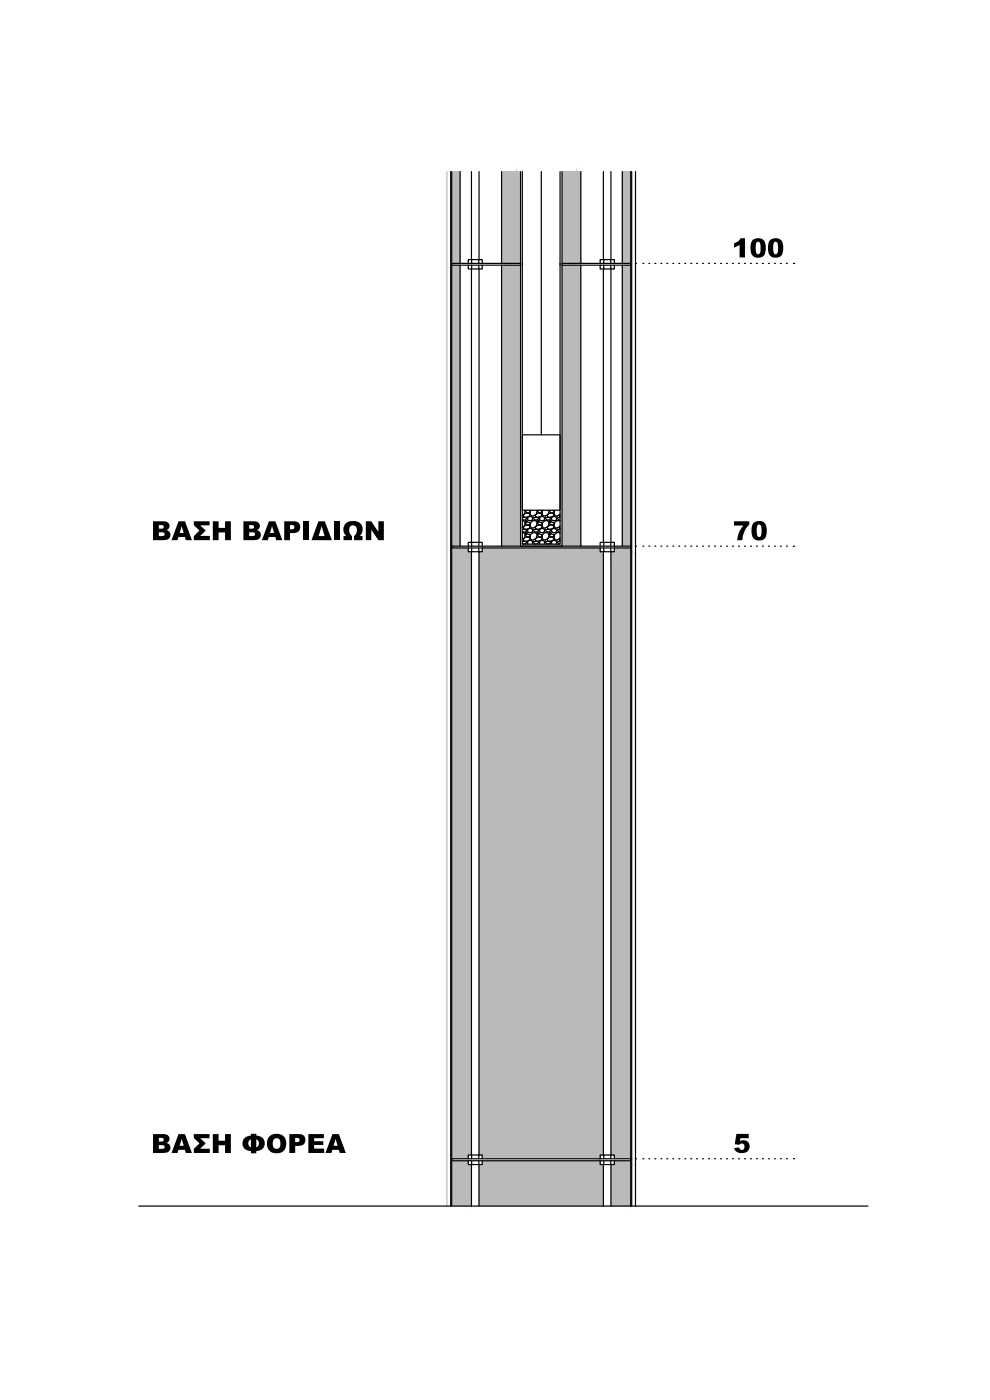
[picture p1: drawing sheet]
<svg xmlns="http://www.w3.org/2000/svg" width="210mm" height="297mm" viewBox="0 0 210 297" stroke-linecap="round" stroke-linejoin="round" font-family="sans-serif">
<path d="M94.8 36.4v219.5" fill="none" stroke="#bababa" stroke-width=".25"/>
<g fill="none" stroke="#000" stroke-width=".25">
<path d="M95.6 36.4v219.5M95.8 36.4v219.5M97.6 36.4v19.5M100 36.4v18.7M101.6 36.4v18.7M106.4 36.4v19.5M110.4 36.4v79.5h8.8v-79.5M110.8 36.4v79h8v-79M114.8 36.4v55.8M123.2 36.4v19.5M128 36.4v18.7M129.6 36.4v18.7"/>
<path d="M132 36.4v19.5M133.8 36.4v219.5M134 36.4v219.5M134.8 36.4v219.5M95.8 55.9h14.6M95.8 56.3h14.6M97.6 56.3v59.6M99.3 56.3v.8h.7v-.8M99.3 55.9v-.8h.7v.8M100 57.1v58M100 55.1h1.6v.8M101.6 56.3v.8h-1.6"/>
<path d="M101.6 55.1h.7v.8M101.6 57.1v58M102.3 56.3v.8h-.7M106.4 56.3v59.6M110.8 55.9v.4M118.8 55.9v.4M119.2 55.9h14.6M119.2 56.3h14.6M123.2 56.3v59.6M127.3 56.3v.8h.8M128 57.1v58M128.1 56.3v.8h1.5"/>
<path d="M128.1 55.1h-.8v.8M129.6 56.3v.8h.7v-.8M129.6 55.9v-.8h.7v.8M129.6 55.1h-1.5v.8M129.6 57.1v58M132 56.3v59.6M134.8 55.9h.1M136.4 55.9h.1M137.6 55.9h.1M138.9 55.9h.1M140.2 55.9h.1M141.4 55.9h.1"/>
<path d="M142.7 55.9h.1M144 55.9h.1M145.3 55.9h.1M146.5 55.9h.1M147.8 55.9h.1M149 55.9h.1M150.3 55.9h.1M151.6 55.9h.1M152.8 55.9h.1M154.1 55.9h.1M155.4 55.9h.1M156.6 55.9h.1"/>
<path d="M157.9 55.9h.1M159.2 55.9h.1M160.5 55.9h.1M161.7 55.9h.1M163 55.9h.1M164.3 55.9h.1M165.5 55.9h.1M166.8 55.9h.1M168.4 55.9h.1M110.8 92.2h8v16h-8zM95.8 115.9h.1M95.8 115.9h38"/>
<path d="M95.8 116.2h38M99.3 116.2v.8h.7v-.8M99.3 115.9v-.8h.7v.8M100 117v128M100 115.1h1.6v.8M101.6 116.2v.8h-1.6M101.6 115.1h.7v.8M101.6 117v128M102.3 116.2v.8h-.7M110.8 114.9l.9 .1-.2 .4h-.6l-.1-.1M110.8 112.3l.9 .1-.2 .4-.6 .1-.1-.2M110.8 109.8l.9 .1-.2 .4h-.6l-.1-.1"/>
<path d="M110.8 110.4l.3 .1 .3 .5-.2 .6-.4 .3M110.8 113h.3l.3 .5-.2 .6-.4 .3M111.3 108.2l-.1 .8-.4 .3M111.4 113l.5 .1-.4 .2zM111.4 110.5h.5l-.4 .2zM111.4 114h.7l.3 .2-.1 .4-.5 .2h-.7l-.1-.3zM111.4 111.4h.7l.3 .2-.1 .4-.5 .3-.7-.1-.1-.3zM111.4 108.9h.7l.3 .2-.1 .4-.5 .2h-.7l-.1-.3zM111.5 113.5l.2-.2 .5 .1 .3 .3-.2 .2-.6-.1zM111.5 111l.2-.3 .5 .1 .3 .3-.2 .3-.6-.1zM111.7 108.2l-.2 .3 .2 .3h.6l.2-.3-.3-.3M111.9 110l.1 .4 .5 .1 .4-.1 .1-.4-.1-.3-.4-.1-.5 .1-.1 .3"/>
<path d="M111.9 112.6l.1 .3 .5 .1 .4-.1 .1-.3-.1-.4-.4-.1-.5 .1-.1 .4M111.9 115.1l.1 .3M111.9 115.1l.1-.3 .5-.2 .4 .2 .1 .3-.1 .3M112.5 113.5l.5-.5h.7l.2 .5-.1 .6-.6 .5-.5-.1-.2-.5zM112.5 111l.5-.6 .7 .1 .2 .5-.1 .6-.6 .4h-.5l-.2-.5zM112.7 108.2l-.2 .2v.6l.2 .4 .5 .1 .6-.5v-.8M113.3 114.9l.5-.1 .5 .2v.1l-.2 .3h-.6l-.3-.3zM113.3 112.3h.5l.5 .1v.2l-.2 .2-.6 .1-.3-.3zM113.3 109.8h.5l.5 .1v.1l-.2 .3h-.6l-.3-.3zM113.9 113l.5 .1-.4 .2zM113.9 110.5h.5l-.4 .2zM114 114h.7l.2 .2v.4l-.6 .2h-.6l-.2-.3z"/>
<path d="M114 111.4h.7l.2 .2v.4l-.6 .3-.6-.1-.2-.3zM114 108.9h.7l.2 .2v.4l-.6 .2h-.6l-.2-.3zM114 113.5l.3-.2 .5 .1 .2 .3-.1 .2-.7-.1zM114 111l.3-.3 .5 .1 .2 .3-.1 .3-.7-.1zM114.2 108.2l-.2 .3 .2 .3h.7l.1-.3-.3-.3M114.4 110l.2 .4 .4 .1 .4-.1 .1-.4-.1-.3-.4-.1-.4 .1-.2 .3M114.4 112.6l.2 .3 .4 .1 .4-.1 .1-.3-.1-.4-.4-.1-.4 .1-.2 .4M114.4 115.1l.2 .3M114.4 115.1l.2-.3 .4-.2 .4 .2 .1 .3-.1 .3M115 113.5l.6-.5h.6l.3 .5-.2 .6-.6 .5-.5-.1-.2-.5zM115 111l.6-.6 .6 .1 .3 .5-.2 .6-.6 .4h-.5l-.2-.5zM115.2 108.2l-.2 .2v.6l.2 .4 .5 .1 .6-.5 .1-.8"/>
<path d="M115.8 114.9l.5-.1 .5 .2v.1l-.2 .3h-.6l-.3-.3zM115.8 112.3h.5l.5 .1v.2l-.2 .2-.6 .1-.3-.3zM115.8 109.8h.5l.5 .1v.1l-.2 .3h-.6l-.3-.3zM116.5 113l.4 .1-.3 .2zM116.5 110.5h.4l-.3 .2zM116.5 114h.7l.3 .2-.1 .4-.5 .2h-.7l-.2-.3zM116.5 111.4h.7l.3 .2-.1 .4-.5 .3-.7-.1-.2-.3zM116.5 108.9h.7l.3 .2-.1 .4-.5 .2h-.7l-.2-.3zM116.6 113.5l.2-.2 .5 .1 .2 .3-.1 .2-.6-.1zM116.6 111l.2-.3 .5 .1 .2 .3-.1 .3-.6-.1zM116.8 108.2l-.2 .3 .2 .3h.6l.1-.3-.3-.3M116.9 110l.2 .4 .4 .1 .5-.1 .1-.4-.1-.3-.5-.1-.4 .1-.1 .3"/>
<path d="M116.9 112.6l.2 .3 .4 .1 .5-.1 .1-.3-.1-.4-.5-.1-.4 .1-.1 .4M116.9 115.1l.2 .3M117 115.1l.1-.3 .4-.2 .5 .2 .1 .3-.1 .3M117.7 108.2l-.1 .2-.1 .6 .2 .4 .6 .1 .5-.5M118.8 114.8l-.5 .1v.2l.2 .3h.3M118.8 112.3h-.5v.3l.2 .3h.3M118.8 109.8h-.5v.2l.2 .3h.3M118.8 113.1l-.7-.1-.5 .5-.1 .5 .2 .5 .6 .1 .5-.5M118.8 110.6l-.7-.2-.5 .6-.1 .5 .2 .5h.6l.5-.4M118.8 114.3l-.2 .2 .2 .3M118.8 111.7l-.2 .2 .2 .3M118.8 109.2l-.2 .2 .2 .3"/>
<path d="M127.3 116.2v.8h.8M128 117v128M128.1 116.2v.8h1.5M128.1 115.1h-.8v.8M129.6 116.2v.8h.7v-.8M129.6 115.9v-.8h.7v.8M129.6 115.1h-1.5v.8M129.6 117v128M134.8 115.9h.1M136.4 115.9h.1M137.6 115.9h.1M138.9 115.9h.1"/>
<path d="M140.2 115.9h.1M141.4 115.9h.1M142.7 115.9h.1M144 115.9h.1M145.3 115.9h.1M146.5 115.9h.1M147.8 115.9h.1M149 115.9h.1M150.3 115.9h.1M151.6 115.9h.1M152.8 115.9h.1M154.1 115.9h.1"/>
<path d="M155.4 115.9h.1M156.6 115.9h.1M157.9 115.9h.1M159.2 115.9h.1M160.5 115.9h.1M161.7 115.9h.1M163 115.9h.1M164.3 115.9h.1M165.5 115.9h.1M166.8 115.9h.1M168.4 115.9h.1M29.4 255.9h154.7"/>
<path d="M95.8 245.8h.1M95.8 245.8h38M95.8 246.2h38M99.3 246.2v.9h.7v-.9M99.3 245.8v-.8h.7v.8M100 247.1v8.8M100 245h1.6v.8M101.6 246.2v.9h-1.6M101.6 245h.7v.8M101.6 247.1v8.8M102.3 246.2v.9h-.7M127.3 246.2v.9h.8"/>
<path d="M128 247.1v8.8M128.1 246.2v.9h1.5M128.1 245h-.8v.8M129.6 246.2v.9h.7v-.9M129.6 245.8v-.8h.7v.8M129.6 245h-1.5v.8M129.6 247.1v8.8M134.8 245.8h.1M136.4 245.8h.1M137.6 245.8h.1M138.9 245.8h.1M140.2 245.8h.1"/>
<path d="M141.4 245.8h.1M142.7 245.8h.1M144 245.8h.1M145.3 245.8h.1M146.5 245.8h.1M147.8 245.8h.1M149 245.8h.1M150.3 245.8h.1M151.6 245.8h.1M152.8 245.8h.1M154.1 245.8h.1M155.4 245.8h.1"/>
<path d="M156.6 245.8h.1M157.9 245.8h.1M159.2 245.8h.1M160.5 245.8h.1M161.7 245.8h.1M163 245.8h.1M164.3 245.8h.1M165.5 245.8h.1M166.8 245.8h.1M168.4 245.8h.1"/>
</g>
<g fill="#bababa" stroke="#bababa" stroke-width=".21">
<path d="M95.8 246.2l3.5 .9h-3.5z"/>
<path d="M95.8 246.2h3.5v.9z"/>
<path d="M95.8 247.1l4.2 8.8h-4.2z"/>
<path d="M95.8 247.1h4.2v8.8z"/>
<path d="M95.8 116.2l3.5 .8h-3.5z"/>
<path d="M95.8 116.2h3.5v.8z"/>
<path d="M95.8 117l4.2 128h-4.2z"/>
<path d="M95.8 117h4.2v128z"/>
<path d="M95.8 245l3.5 .8h-3.5z"/>
<path d="M95.8 245h3.5v.8z"/>
<path d="M102.3 116.2l25 .8h-25z"/>
<path d="M102.3 116.2h25v.8z"/>
<path d="M101.6 117l26.4 128h-26.4z"/>
<path d="M101.6 117h26.4v128z"/>
<path d="M102.3 245l25 .8h-25z"/>
<path d="M102.3 245h25v.8z"/>
<path d="M130.3 116.2l3.5 .8h-3.5z"/>
<path d="M130.3 116.2h3.5v.8z"/>
<path d="M129.6 117l4.2 128h-4.2z"/>
<path d="M129.6 117h4.2v128z"/>
<path d="M130.3 245l3.5 .8h-3.5z"/>
<path d="M130.3 245h3.5v.8z"/>
<path d="M130.3 246.2l3.5 .9h-3.5z"/>
<path d="M130.3 246.2h3.5v.9z"/>
<path d="M129.6 247.1l4.2 8.8h-4.2z"/>
<path d="M129.6 247.1h4.2v8.8z"/>
<path d="M102.3 246.2l25 .9h-25z"/>
<path d="M102.3 246.2h25v.9z"/>
<path d="M101.6 247.1l26.4 8.8h-26.4z"/>
<path d="M101.6 247.1h26.4v8.8z"/>
<path d="M132 56.3l1.8 59.6h-1.8z"/>
<path d="M132 56.3h1.8v59.6z"/>
<path d="M95.8 56.3l1.8 59.6h-1.8z"/>
<path d="M95.8 56.3h1.8v59.6z"/>
<path d="M106.4 56.3l4 59.6h-4z"/>
<path d="M106.4 56.3h4v59.6z"/>
<path d="M119.2 56.3l4 59.6h-4z"/>
<path d="M119.2 56.3h4v59.6z"/>
<path d="M133.4 36.4h.4v19.5z"/>
<path d="M97.2 36.4h.4v19.5z"/>
<path d="M109.5 36.4h.9v19.5z"/>
<path d="M122.3 36.4h.9v19.5z"/>
<path d="M133.4 36.4l.4 19.5h-1.8zM132 36.4v19.5l1.4-19.5z"/>
<path d="M97.2 36.4l.4 19.5h-1.8zM95.8 36.4v19.5l1.4-19.5z"/>
<path d="M109.5 36.4l.9 19.5h-4zM106.4 36.4v19.5l3.1-19.5z"/>
<path d="M122.3 36.4l.9 19.5h-4zM119.2 36.4v19.5l3.1-19.5z"/>
</g>
<g fill="#000">
<path d="M155.7 51.6l.9-.4 .5-.7h.9v4.1h-1.1v-2.7l-1.2 .6zM41.1 110.6h3.3v.9h-1.9l1.1 1-1.1 1.2h2v.9h-3.4v-.9l1.2-1.2-1.2-1.1zM45.1 110.6h1.3v1.4h1.3v-1.4h1.3v4h-1.3v-1.6h-1.3v1.6h-1.3zM64.4 110.6h1.2v4h-1.2zM70.9 110.6h1.2v4h-1.2zM73.4 111a2.11 2.11 0 0 1 2.2-.4 2.11 2.11 0 0 1 1.3 1.8l-.2 .8-.4 .5h.6v.9h-1.8v-.9a1.44 1.44 0 0 0 .1-2.2 .92 .92 0 0 0-1 .3 .92 .92 0 0 0-.1 1l.6 .9v.9h-1.8v-.9h.6a1.88 1.88 0 0 1-.1-2.7zM77.6 110.6h1.2l1.5 2.2v-2.2h1.1v4h-1.1l-1.5-2.2v2.2h-1.2zM155.7 110.6h3.2a1.55 1.55 0 0 1-.5 1.3l-.2 .2a5.2 5.2 0 0 0-.7 2.5h-1.1a5.5 5.5 0 0 1 1.3-3.1h-2zM41.1 240.6h3.3v.9h-1.9l1.1 1-1.1 1.2h2v.9h-3.4v-.9l1.2-1.2-1.2-1.1zM45.1 240.6h1.3v1.4h1.3v-1.4h1.3v4h-1.3v-1.6h-1.3v1.6h-1.3zM65.4 240.6h3.3v.9h-2.1v.6h2v.8h-2v.8h2.2v.9h-3.4zM156.2 240.6h2.6v.9h-1.7l-.1 .6a1.39 1.39 0 0 1 2 .9 1.39 1.39 0 0 1-1.6 1.6 1.48 1.48 0 0 1-1.7-1.1l1.1-.1a.59 .59 0 0 0 .8 .5 .59 .59 0 0 0 .3-.8 .6 .6 0 0 0-.5-.5 .6 .6 0 0 0-.6 .3l-1-.2z"/>
<path d="M159.6 51a1.68 1.68 0 0 1 2-.3 1.68 1.68 0 0 1 .8 1.9 1.68 1.68 0 0 1-1.6 2.1 1.68 1.68 0 0 1-1.6-2.1l.1-1zM160.5 51.4l-.1 .3a2.81 2.81 0 0 0 .3 2.2h.1a1.35 1.35 0 0 0 .5-1.6l-.2-.9-.3-.1z"/>
<path d="M163.3 51a1.68 1.68 0 0 1 2-.3 1.68 1.68 0 0 1 .8 1.9 1.68 1.68 0 0 1-1.6 2.1 1.68 1.68 0 0 1-1.6-2.1l.1-1zM164.2 51.4l-.1 .3a2.81 2.81 0 0 0 .3 2.2h.1a1.35 1.35 0 0 0 .5-1.6l-.2-.9-.3-.1z"/>
<path d="M32.5 110.6h2.3a.97 .97 0 0 1 1.1 .7 .97 .97 0 0 1-.6 1.2 1.1 1.1 0 0 1 .8 1.3 1.1 1.1 0 0 1-1.4 .8h-2.2zM33.7 111.4v.8l.8-.1 .2-.2-.1-.4zM33.7 112.9v.8h.6a.43 .43 0 0 0 .6-.4 .43 .43 0 0 0-.6-.4z"/>
<path d="M37.9 110.6h1.3l1.5 4h-1.3l-.2-.7h-1.4l-.2 .7h-1.2zM38.5 111.6l-.4 1.5h.9z"/>
<path d="M51.6 110.6h2.3a.97 .97 0 0 1 1.2 .7 .97 .97 0 0 1-.6 1.2 1.1 1.1 0 0 1 .8 1.3 1.1 1.1 0 0 1-1.4 .8h-2.3zM52.9 111.4v.8l.7-.1 .3-.2-.1-.4zM52.9 112.9v.8h.6a.43 .43 0 0 0 .6-.4 .43 .43 0 0 0-.6-.4z"/>
<path d="M57 110.6h1.4l1.5 4h-1.3l-.2-.7h-1.4l-.2 .7h-1.2zM57.7 111.6l-.4 1.5h.8z"/>
<path d="M60.3 110.6h2a1.26 1.26 0 0 1 1.4 1.3 1.26 1.26 0 0 1-1.5 1.2h-.7v1.5h-1.2zM61.5 111.4v.9a.57 .57 0 0 0 .7-.1 .57 .57 0 0 0 .1-.7z"/>
<path d="M67.5 110.6h1.4l1.5 4h-4.3zM68.2 111.6l-.6 2.1h1.3z"/>
<path d="M159.8 111a1.68 1.68 0 0 1 2-.3 1.68 1.68 0 0 1 .8 1.9 1.68 1.68 0 0 1-1.6 2.1 1.68 1.68 0 0 1-1.6-2.1l.1-1zM160.7 111.4l-.1 .3a2.81 2.81 0 0 0 .3 2.2h.1a1.35 1.35 0 0 0 .5-1.7l-.2-.8-.3-.1z"/>
<path d="M32.5 240.6h2.3a.97 .97 0 0 1 1.1 .7 .97 .97 0 0 1-.6 1.2 1.1 1.1 0 0 1 .8 1.3 1.1 1.1 0 0 1-1.4 .8h-2.2zM33.7 241.4v.8l.8-.1 .2-.2-.1-.4zM33.7 242.9v.8h.6a.43 .43 0 0 0 .6-.4 .43 .43 0 0 0-.6-.4z"/>
<path d="M37.9 240.6h1.3l1.5 4h-1.3l-.2-.7h-1.4l-.2 .7h-1.2zM38.5 241.6l-.4 1.5h.9z"/>
<path d="M51.9 241.4l1.3-.5v-.4h1.2v.4a1.66 1.66 0 0 1 1.8 1.6 1.66 1.66 0 0 1-1.8 1.7v.5h-1.2v-.5a1.65 1.65 0 0 1-1.6-.9 1.65 1.65 0 0 1 .3-1.9zM54.4 241.7v1.7a.92 .92 0 0 0 .5-.9 .92 .92 0 0 0-.5-.8zM52.9 241.9a.93 .93 0 0 0 .3 1.5v-1.7z"/>
<path d="M56.6 242.6a2.1 2.1 0 0 1 4.2 0 2.1 2.1 0 0 1-4.2 0zM58.1 241.7a1.28 1.28 0 0 0 .6 2h.2a1.34 1.34 0 0 0 0-2.2h-.5z"/>
<path d="M61.4 240.6h2a1.26 1.26 0 0 1 1.4 1.3 1.26 1.26 0 0 1-1.5 1.2h-.7v1.5h-1.2zM62.6 241.4v.9a.57 .57 0 0 0 .7-.1 .57 .57 0 0 0 .1-.7z"/>
<path d="M70.5 240.6h1.4l1.5 4h-1.3l-.2-.7h-1.4l-.2 .7h-1.3zM71.2 241.6l-.4 1.5h.8z"/>
</g>
</svg>
